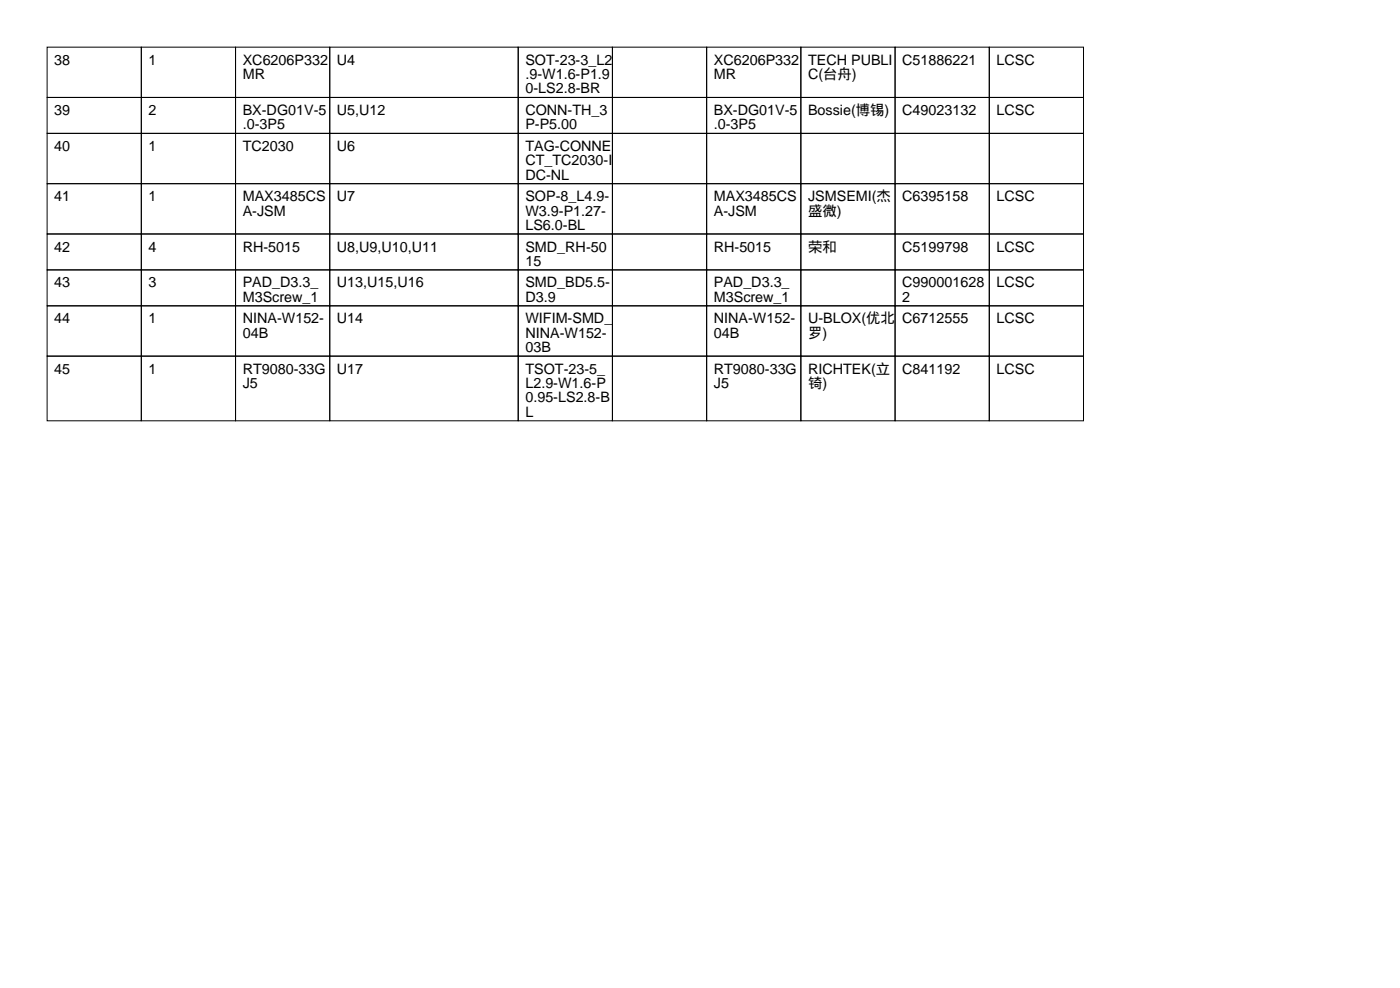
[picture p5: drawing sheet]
<svg xmlns="http://www.w3.org/2000/svg" width="297mm" height="210mm" viewBox="0 0 297 210" stroke-linecap="round" stroke-linejoin="round" font-family="sans-serif">
<defs><g id="words">
<g font-size="3">
<text x="11.5" y="13.7">38</text>
<text x="31.5" y="13.7">1</text>
<text x="51.5" y="13.7">XC6206P332</text>
<text x="51.5" y="16.8">MR</text>
<text x="71.5" y="13.7">U4</text>
<text x="111.5" y="13.7">SOT-23-3_L2</text>
<text x="111.5" y="16.8">.9-W1.6-P1.9</text>
<text x="151.5" y="13.7">XC6206P332</text>
<text x="151.5" y="16.8">MR</text>
<text x="171.5" y="13.7">TECH PUBLI</text>
<text x="171.5" y="16.8">C(台舟)</text>
<text x="191.5" y="13.7">C51886221</text>
<text x="211.5" y="13.7">LCSC</text>
<text x="111.5" y="19.8">0-LS2.8-BR</text>
<text x="11.5" y="24.4">39</text>
<text x="31.5" y="24.4">2</text>
<text x="51.5" y="24.4">BX-DG01V-5</text>
<text x="51.5" y="27.4">.0-3P5</text>
<text x="71.5" y="24.4">U5,U12</text>
<text x="111.5" y="24.4">CONN-TH_3</text>
<text x="111.5" y="27.4">P-P5.00</text>
<text x="151.5" y="24.4">BX-DG01V-5</text>
<text x="151.5" y="27.4">.0-3P5</text>
<text x="171.5" y="24.4">Bossie(博锡)</text>
<text x="191.5" y="24.4">C49023132</text>
<text x="211.5" y="24.4">LCSC</text>
<text x="11.5" y="32">40</text>
<text x="31.5" y="32">1</text>
<text x="51.5" y="32">TC2030</text>
<text x="71.5" y="32">U6</text>
<text x="111.5" y="32">TAG-CONNE</text>
<text x="111.5" y="35.1">CT_TC2030-I</text>
<text x="111.5" y="38.1">DC-NL</text>
<text x="11.5" y="42.7">41</text>
<text x="31.5" y="42.7">1</text>
<text x="51.5" y="42.7">MAX3485CS</text>
<text x="51.5" y="45.7">A-JSM</text>
<text x="71.5" y="42.7">U7</text>
<text x="111.5" y="42.7">SOP-8_L4.9-</text>
<text x="111.5" y="45.7">W3.9-P1.27-</text>
<text x="151.5" y="42.7">MAX3485CS</text>
<text x="151.5" y="45.7">A-JSM</text>
<text x="171.5" y="42.7">JSMSEMI(杰</text>
<text x="171.5" y="45.7">盛微)</text>
<text x="191.5" y="42.7">C6395158</text>
<text x="211.5" y="42.7">LCSC</text>
<text x="11.5" y="53.3">42</text>
<text x="31.5" y="53.3">4</text>
<text x="51.5" y="53.3">RH-5015</text>
<text x="71.5" y="53.3">U8,U9,U10,U11</text>
<text x="111.5" y="48.8">LS6.0-BL</text>
<text x="111.5" y="53.3">SMD_RH-50</text>
<text x="151.5" y="53.3">RH-5015</text>
<text x="171.5" y="53.3">荣和</text>
<text x="191.5" y="53.3">C5199798</text>
<text x="211.5" y="53.3">LCSC</text>
<text x="111.5" y="56.4">15</text>
<text x="11.5" y="61">43</text>
<text x="31.5" y="61">3</text>
<text x="51.5" y="61">PAD_D3.3_</text>
<text x="51.5" y="64">M3Screw_1</text>
<text x="71.5" y="61">U13,U15,U16</text>
<text x="111.5" y="61">SMD_BD5.5-</text>
<text x="111.5" y="64">D3.9</text>
<text x="151.5" y="61">PAD_D3.3_</text>
<text x="151.5" y="64">M3Screw_1</text>
<text x="191.5" y="61">C990001628</text>
<text x="191.5" y="64">2</text>
<text x="211.5" y="61">LCSC</text>
<text x="11.5" y="68.6">44</text>
<text x="31.5" y="68.6">1</text>
<text x="51.5" y="68.6">NINA-W152-</text>
<text x="51.5" y="71.6">04B</text>
<text x="71.5" y="68.6">U14</text>
<text x="111.5" y="68.6">WIFIM-SMD_</text>
<text x="111.5" y="71.6">NINA-W152-</text>
<text x="151.5" y="68.6">NINA-W152-</text>
<text x="151.5" y="71.6">04B</text>
<text x="171.5" y="68.6">U-BLOX(优北</text>
<text x="171.5" y="71.6">罗)</text>
<text x="191.5" y="68.6">C6712555</text>
<text x="211.5" y="68.6">LCSC</text>
<text x="111.5" y="74.7">03B</text>
<text x="11.5" y="79.3">45</text>
<text x="31.5" y="79.3">1</text>
<text x="51.5" y="79.3">RT9080-33G</text>
<text x="51.5" y="82.3">J5</text>
<text x="71.5" y="79.3">U17</text>
<text x="111.5" y="79.3">TSOT-23-5_</text>
<text x="111.5" y="82.3">L2.9-W1.6-P</text>
<text x="151.5" y="79.3">RT9080-33G</text>
<text x="151.5" y="82.3">J5</text>
<text x="171.5" y="79.3">RICHTEK(立</text>
<text x="171.5" y="82.3">锜)</text>
<text x="191.5" y="79.3">C841192</text>
<text x="211.5" y="79.3">LCSC</text>
<text x="111.5" y="85.3">0.95-LS2.8-B</text>
<text x="111.5" y="88.4">L</text>
</g>
</g></defs>
<g fill="none" stroke="#000" stroke-width=".21">
<path d="M10 10h20v10.7h-20zM30 10h20v10.7h-20zM50 10h20v10.7h-20zM70 10h40v10.7h-40zM110 10h20v10.7h-20zM130 10h20v10.7h-20zM150 10h20v10.7h-20zM170 10h20v10.7h-20zM190 10h20v10.7h-20zM210 10h20v10.7h-20zM10 20.7h20v7.6h-20zM10 28.3h20v10.7h-20z"/>
<path d="M10 39h20v10.6h-20zM30 20.7h20v7.6h-20zM30 28.3h20v10.7h-20zM30 39h20v10.6h-20zM50 20.7h20v7.6h-20zM50 28.3h20v10.7h-20zM50 39h20v10.6h-20zM70 20.7h40v7.6h-40zM70 28.3h40v10.7h-40zM70 39h40v10.6h-40zM110 20.7h20v7.6h-20zM110 28.3h20v10.7h-20z"/>
<path d="M110 39h20v10.6h-20zM130 20.7h20v7.6h-20zM130 28.3h20v10.7h-20zM130 39h20v10.6h-20zM150 20.7h20v7.6h-20zM150 28.3h20v10.7h-20zM150 39h20v10.6h-20zM170 20.7h20v7.6h-20zM170 28.3h20v10.7h-20zM170 39h20v10.6h-20zM190 20.7h20v7.6h-20zM190 28.3h20v10.7h-20z"/>
<path d="M190 39h20v10.6h-20zM210 20.7h20v7.6h-20zM210 28.3h20v10.7h-20zM210 39h20v10.6h-20zM10 49.6h20v7.6h-20zM10 57.2h20v7.7h-20zM30 49.6h20v7.6h-20zM30 57.2h20v7.7h-20zM50 49.6h20v7.6h-20zM50 57.2h20v7.7h-20zM70 49.6h40v7.6h-40zM70 57.2h40v7.7h-40z"/>
<path d="M110 49.6h20v7.6h-20zM110 57.2h20v7.7h-20zM130 49.6h20v7.6h-20zM130 57.2h20v7.7h-20zM150 49.6h20v7.6h-20zM150 57.2h20v7.7h-20zM170 49.6h20v7.6h-20zM170 57.2h20v7.7h-20zM190 49.6h20v7.6h-20zM190 57.2h20v7.7h-20zM210 49.6h20v7.6h-20zM210 57.2h20v7.7h-20z"/>
<path d="M10 64.9h20v10.6h-20zM10 75.5h20v13.7h-20zM30 64.9h20v10.6h-20zM30 75.5h20v13.7h-20zM50 64.9h20v10.6h-20zM50 75.5h20v13.7h-20zM70 64.9h40v10.6h-40zM70 75.5h40v13.7h-40zM110 64.9h20v10.6h-20zM110 75.5h20v13.7h-20zM130 64.9h20v10.6h-20zM130 75.5h20v13.7h-20z"/>
<path d="M150 64.9h20v10.6h-20zM150 75.5h20v13.7h-20zM170 64.9h20v10.6h-20zM170 75.5h20v13.7h-20zM190 64.9h20v10.6h-20zM190 75.5h20v13.7h-20zM210 64.9h20v10.6h-20zM210 75.5h20v13.7h-20z"/>
</g>
<use href="#words"/>
</svg>
